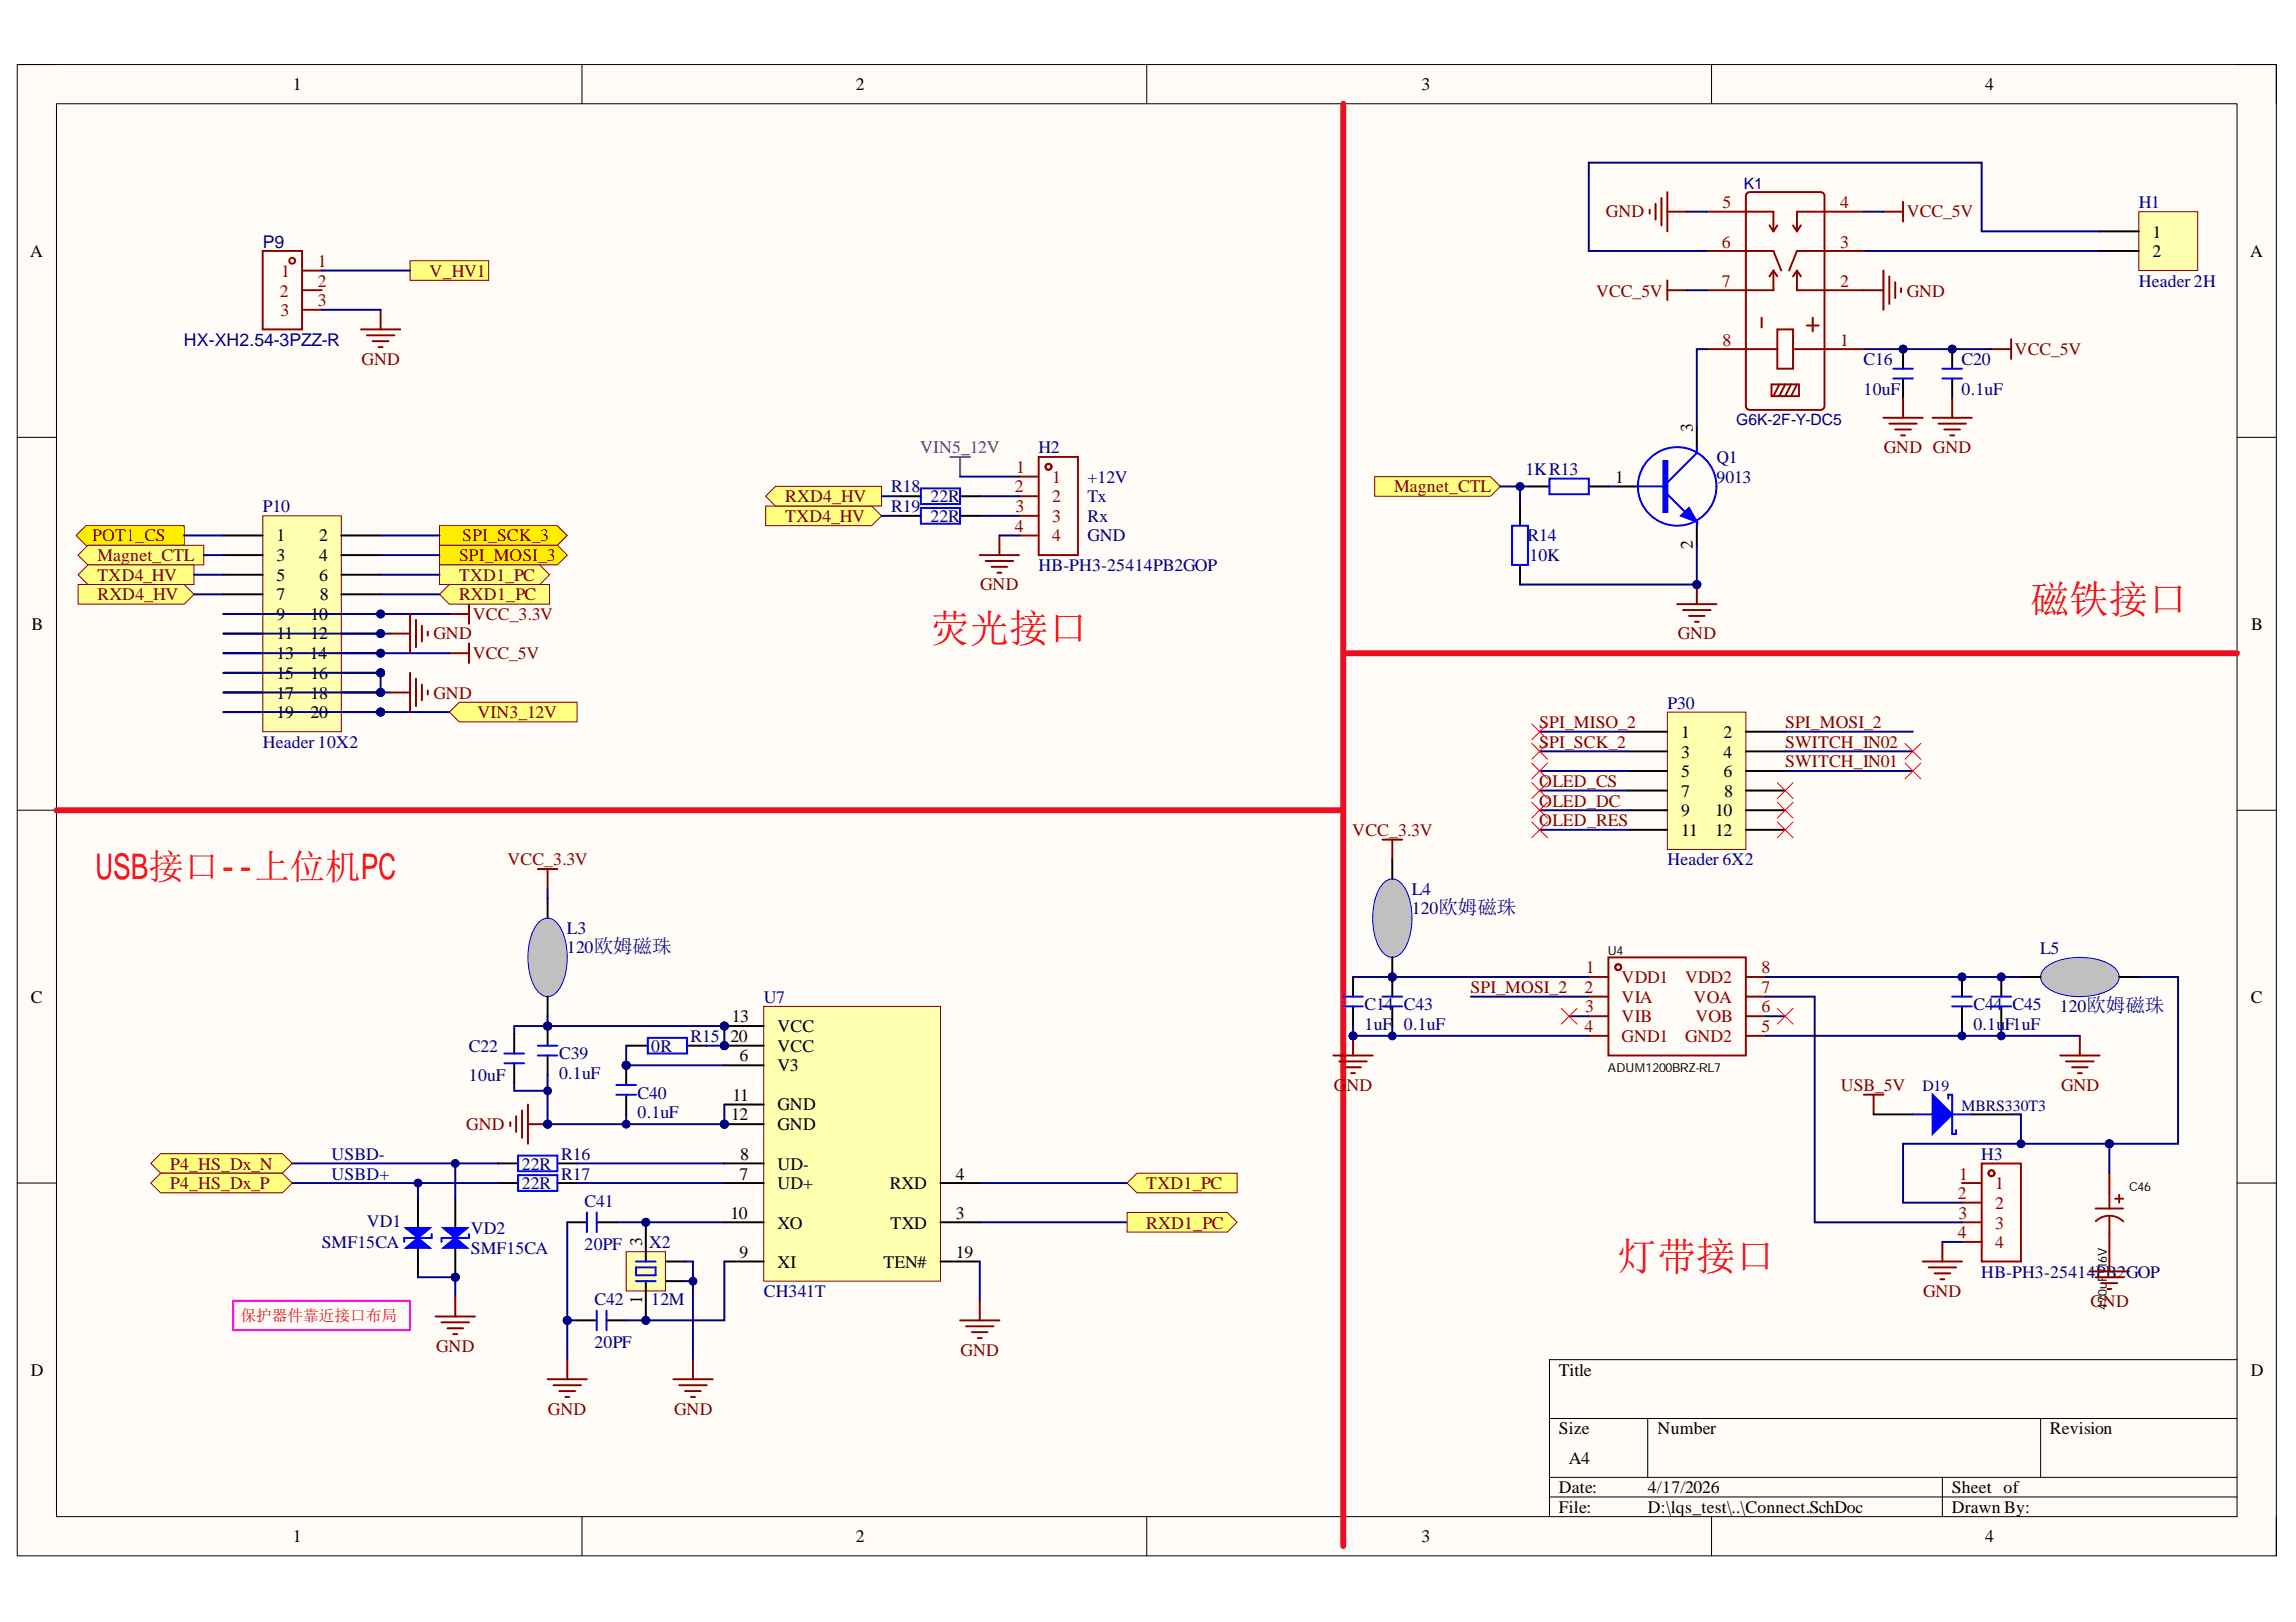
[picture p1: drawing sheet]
<svg xmlns="http://www.w3.org/2000/svg" width="297mm" height="210mm" viewBox="0 0 297 210" stroke-linecap="round" stroke-linejoin="round" font-family="sans-serif">
<defs><g id="words">
<g font-size="5.1" fill="#f00">
<text x="120.4" y="83.1">荧光接口</text>
<text x="262.7" y="79.3">磁铁接口</text>
<text x="209.3" y="164.4">灯带接口</text>
</g>
<text font-size="4.6" fill="#f00" x="12.4" y="113.8">USB接口--上位机PC</text>
<g font-size="2.3">
<text x="37.9" y="11.7">1</text>
<text x="110.7" y="11.7">2</text>
<text x="183.9" y="11.7">3</text>
<text x="256.8" y="11.7">4</text>
<text x="3.9" y="33.3">A</text>
<text x="278.5" y="30.8">1</text>
<text x="278.5" y="33.3">2</text>
<text x="291.1" y="33.3">A</text>
<text x="219" y="55.9" transform="rotate(-90 219 55.9)">3</text>
<text x="208.9" y="62.5">1</text>
<text x="35.8" y="70.1">1</text>
<text x="41.3" y="70.1">2</text>
<text x="219" y="71.1" transform="rotate(-90 219 71.1)">2</text>
<text x="35.8" y="72.6">3</text>
<text x="35.8" y="75.1">5</text>
<text x="35.8" y="77.7">7</text>
<text x="41.3" y="72.6">4</text>
<text x="41.3" y="75.1">6</text>
<text x="41.4" y="77.7">8</text>
<text x="4.1" y="81.5">B</text>
<text x="35.8" y="80.2">9</text>
<text x="35.8" y="82.8">11</text>
<text x="40.2" y="80.2">10</text>
<text x="40.2" y="82.8">12</text>
<text x="291.3" y="81.5">B</text>
<text x="35.8" y="85.3">13</text>
<text x="35.8" y="87.8">15</text>
<text x="40.1" y="85.3">14</text>
<text x="40.2" y="87.8">16</text>
<text x="35.8" y="90.4">17</text>
<text x="35.8" y="93">19</text>
<text x="40.2" y="90.4">18</text>
<text x="40.2" y="93">20</text>
<text x="217.5" y="95.5">1</text>
<text x="223" y="95.5">2</text>
<text x="217.5" y="98">3</text>
<text x="217.5" y="100.6">5</text>
<text x="223" y="98">4</text>
<text x="223" y="100.6">6</text>
<text x="217.5" y="103.1">7</text>
<text x="217.5" y="105.7">9</text>
<text x="221.9" y="105.7">10</text>
<text x="223.1" y="103.1">8</text>
<text x="217.5" y="108.2">11</text>
<text x="221.9" y="108.2">12</text>
<text x="4" y="129.7">C</text>
<text x="291.2" y="129.7">C</text>
<text x="94.5" y="134.8">20</text>
<text x="94.7" y="132.3">13</text>
<text x="95.7" y="137.4">6</text>
<text x="100.6" y="133.6">VCC</text>
<text x="100.6" y="136.1">VCC</text>
<text x="94.7" y="142.4">11</text>
<text x="100.6" y="138.6">V3</text>
<text x="100.6" y="143.7">GND</text>
<text x="94.6" y="145">12</text>
<text x="100.6" y="146.2">GND</text>
<text x="95.7" y="152.7">7</text>
<text x="95.8" y="150.1">8</text>
<text x="100.6" y="151.4">UD-</text>
<text x="100.6" y="153.9">UD+</text>
<text x="115.1" y="153.9">RXD</text>
<text x="123.7" y="152.7">4</text>
<text x="83.1" y="161.2" transform="rotate(-90 83.1 161.2)">3</text>
<text x="94.5" y="157.7">10</text>
<text x="100.6" y="159">XO</text>
<text x="115.2" y="159">TXD</text>
<text x="123.7" y="157.7">3</text>
<text x="95.7" y="162.8">9</text>
<text x="100.6" y="164.1">XI</text>
<text x="114.3" y="164.1">TEN#</text>
<text x="123.7" y="162.8">19</text>
<text x="83.1" y="168.7" transform="rotate(-90 83.1 168.7)">1</text>
<text x="4" y="178">D</text>
<text x="201.7" y="178">Title</text>
<text x="291.2" y="178">D</text>
<text x="201.7" y="185.6">Size</text>
<text x="214.4" y="185.6">Number</text>
<text x="265.2" y="185.6">Revision</text>
<text x="202.9" y="189.4">A4</text>
<text x="201.7" y="193.2">Date:</text>
<text x="201.7" y="195.8">File:</text>
<text x="213.2" y="193.2">4/17/2026</text>
<text x="213.2" y="195.8">D:\lqs_test\..\Connect.SchDoc</text>
<text x="252.5" y="193.2">Sheet of</text>
<text x="252.5" y="195.8">Drawn By:</text>
<text x="37.9" y="199.6">1</text>
<text x="110.7" y="199.6">2</text>
<text x="183.9" y="199.6">3</text>
<text x="256.8" y="199.6">4</text>
</g>
<g font-size="2.3" fill="#800000">
<text x="207.8" y="28.1">GND</text>
<text x="246.7" y="28.1">VCC_5V</text>
<text x="55.6" y="35.8">V_HV1</text>
<text x="206.5" y="38.4">VCC_5V</text>
<text x="246.7" y="38.4">GND</text>
<text x="46.8" y="47.2">GND</text>
<text x="260.6" y="46">VCC_5V</text>
<text x="243.7" y="58.7">GND GND</text>
<text x="101.6" y="65">RXD4_HV</text>
<text x="180.4" y="63.7">Magnet_CTL</text>
<text x="11.9" y="70.1">POT1_CS</text>
<text x="59.8" y="70.1">SPI_SCK_3</text>
<text x="101.6" y="67.5">TXD4_HV</text>
<text x="12.6" y="72.6">Magnet_CTL</text>
<text x="12.6" y="75.1">TXD4_HV</text>
<text x="12.6" y="77.7">RXD4_HV</text>
<text x="59.4" y="72.6">SPI_MOSI_3</text>
<text x="59.4" y="75.1">TXD1_PC</text>
<text x="59.4" y="77.7">RXD1_PC</text>
<text x="126.8" y="76.4">GND</text>
<text x="56.1" y="82.8">GND</text>
<text x="61.2" y="80.2">VCC_3.3V</text>
<text x="217.1" y="82.8">GND</text>
<text x="61.2" y="85.3">VCC_5V</text>
<text x="56.1" y="90.4">GND</text>
<text x="61.8" y="93">VIN3_12V</text>
<text x="199.1" y="94.2">SPI_MISO_2</text>
<text x="230.9" y="94.2">SPI_MOSI_2</text>
<text x="199.1" y="96.8">SPI_SCK_2</text>
<text x="199.1" y="101.9">OLED_CS</text>
<text x="230.9" y="99.3">SWITCH_IN01</text>
<text x="230.9" y="96.8">SWITCH_IN02</text>
<text x="199.1" y="106.9">OLED_RES</text>
<text x="199.1" y="104.4">OLED_DC</text>
<text x="65.6" y="112">VCC_3.3V</text>
<text x="174.9" y="108.2">VCC_3.3V</text>
<text x="190.3" y="128.5">SPI_MOSI_2</text>
<text x="172.6" y="141.2">G</text>
<text x="174.2" y="141.2">ND</text>
<text x="238.1" y="141.2">USB_5V</text>
<text x="266.6" y="141.2">GND</text>
<text x="60.3" y="146.2">GND</text>
<text x="22" y="151.4">P4_HS_Dx_N</text>
<text x="22" y="153.9">P4_HS_Dx_P</text>
<text x="148.3" y="153.9">TXD1_PC</text>
<text x="148.3" y="159">RXD1_PC</text>
<text x="248.8" y="167.9">GND</text>
<text x="270.4" y="169.1">GND</text>
<text x="56.4" y="175">GND</text>
<text x="124.3" y="175.5">GND</text>
<text x="70.9" y="183.1">GND</text>
<text x="87.2" y="183.1">GND</text>
</g>
<g font-size="2.3" fill="#800">
<text x="222.8" y="26.9">5</text>
<text x="238.1" y="26.9">4</text>
<text x="36.4" y="35.8">1</text>
<text x="41.1" y="34.6">1</text>
<text x="222.7" y="32">6</text>
<text x="238.1" y="32">3</text>
<text x="36.2" y="38.4">2</text>
<text x="36.3" y="40.9">3</text>
<text x="41.1" y="37.1">2</text>
<text x="41.1" y="39.6">3</text>
<text x="222.7" y="37.1">7</text>
<text x="238.1" y="37.1">2</text>
<text x="222.8" y="44.7">8</text>
<text x="238.1" y="44.7">1</text>
<text x="131.3" y="63.7">2</text>
<text x="131.5" y="61.2">1</text>
<text x="136.1" y="62.5">1</text>
<text x="136.1" y="65">2</text>
<text x="131.3" y="68.8">4</text>
<text x="131.4" y="66.3">3</text>
<text x="136.1" y="67.5">3</text>
<text x="136.1" y="70.1">4</text>
<text x="205.1" y="125.9">1</text>
<text x="227.9" y="125.9">8</text>
<text x="205" y="128.5">2</text>
<text x="205.1" y="131">3</text>
<text x="209.8" y="127.2">VDD1</text>
<text x="209.8" y="129.7">VIA</text>
<text x="218" y="127.2">VDD2</text>
<text x="219.1" y="129.7">VOA</text>
<text x="227.9" y="131">6</text>
<text x="227.9" y="128.5">7</text>
<text x="205" y="133.6">4</text>
<text x="209.8" y="132.3">VIB</text>
<text x="209.8" y="134.8">GND1</text>
<text x="218" y="134.8">GND2</text>
<text x="219.4" y="132.3">VOB</text>
<text x="227.9" y="133.6">5</text>
<text x="253.3" y="155.2">2</text>
<text x="253.4" y="152.7">1</text>
<text x="258.1" y="153.9">1</text>
<text x="253.3" y="160.3">4</text>
<text x="253.4" y="157.7">3</text>
<text x="258.1" y="156.5">2</text>
<text x="258.1" y="159">3</text>
<text x="258.1" y="161.5">4</text>
</g>
<g font-size="2.3" fill="#000080">
<text x="276.7" y="26.9">H1</text>
<text x="34" y="32">P9</text>
<text x="276.7" y="37.1">Header 2H</text>
<text x="23.8" y="44.7">HX-XH2.54-3PZZ-R</text>
<text x="241.1" y="47.2">C16</text>
<text x="253.8" y="47.2">C20</text>
<text x="241.1" y="51.1">10uF</text>
<text x="253.8" y="51.1">0.1uF</text>
<text x="134.3" y="58.7">H2</text>
<text x="222.1" y="59.9">Q1</text>
<text x="115.3" y="63.7">R18</text>
<text x="120.4" y="65">22R</text>
<text x="140.7" y="65">Tx</text>
<text x="140.7" y="62.5">+12V</text>
<text x="197.4" y="61.4">1KR13</text>
<text x="222.1" y="62.5">9013</text>
<text x="34" y="66.3">P10</text>
<text x="115.3" y="66.3">R19</text>
<text x="120.4" y="67.5">22R</text>
<text x="140.7" y="67.5">Rx</text>
<text x="140.7" y="70.1">GND</text>
<text x="197.6" y="70.1">R14</text>
<text x="134.3" y="73.9">HB-PH3-25414PB2GOP</text>
<text x="197.9" y="72.6">10K</text>
<text x="215.7" y="91.7">P30</text>
<text x="34" y="96.8">Header 10X2</text>
<text x="215.7" y="112">Header 6X2</text>
<text x="182.6" y="115.8">L4</text>
<text x="182.6" y="118.3">120欧姆磁珠</text>
<text x="73.3" y="120.9">L3</text>
<text x="73.3" y="123.3">120欧姆磁珠</text>
<text x="263.9" y="123.4">L5</text>
<text x="98.8" y="129.7">U7</text>
<text x="176.5" y="130.8">C14</text>
<text x="181.6" y="130.8">C43</text>
<text x="255.3" y="130.8">C44</text>
<text x="260.4" y="130.8">C45</text>
<text x="266.5" y="130.9">120欧姆磁珠</text>
<text x="60.7" y="136.1">C22</text>
<text x="72.3" y="137.1">C39</text>
<text x="84.3" y="136.1">0R</text>
<text x="89.3" y="134.8">R15</text>
<text x="176.5" y="133.3">1uF 0.1uF</text>
<text x="255.3" y="133.3">0.1uF1uF</text>
<text x="60.7" y="139.9">10uF</text>
<text x="72.3" y="139.6">0.1uF</text>
<text x="82.5" y="142.2">C40</text>
<text x="82.5" y="144.7">0.1uF</text>
<text x="42.9" y="150.1">USBD-</text>
<text x="42.9" y="152.7">USBD+</text>
<text x="67.5" y="151.4">22R</text>
<text x="67.5" y="153.9">22R</text>
<text x="72.6" y="150.1">R16</text>
<text x="72.6" y="152.7">R17</text>
<text x="256.3" y="150.1">H3</text>
<text x="41.6" y="161.5">SMF15CA</text>
<text x="47.5" y="158.7">VD1</text>
<text x="60.9" y="159.8">VD2</text>
<text x="75.6" y="156.2">C41</text>
<text x="75.6" y="161.8">20PF</text>
<text x="84" y="161.5">X2</text>
<text x="60.9" y="162.3">SMF15CA</text>
<text x="98.8" y="167.9">CH341T</text>
<text x="256.3" y="165.3">HB-PH3-25414PB2GOP</text>
<text x="76.9" y="168.9">C42</text>
<text x="84.3" y="168.9">12M</text>
<text x="76.9" y="174.5">20PF</text>
</g>
<text font-size="2.3" fill="#800080" x="119" y="58.7">VIN5_12V</text>
<g font-size="2" fill="#000080">
<text x="225.6" y="24.4">K1</text>
<text x="224.6" y="54.9">G6K-2F-Y-DC5</text>
<text x="248.7" y="141.2">D19</text>
<text x="253.8" y="143.8">MBRS330T3</text>
</g>
<text font-size="2" fill="#f00" x="31.1" y="170.9">保护器件靠近接口布局</text>
<g font-size="1.6">
<text x="208" y="123.6">U4</text>
<text x="208" y="138.8">ADUM1200BRZ-RL7</text>
<text x="275.4" y="154.1">C46</text>
<text x="272.6" y="165.8" transform="rotate(-90 272.6 165.8)">F</text>
<text x="272.6" y="164.6" transform="rotate(-90 272.6 164.6)">/16V</text>
<text x="272.6" y="169.6" transform="rotate(-90 272.6 169.6)">470u</text>
</g>
</g></defs>
<path d="M2.2 8.4h292.3v192.9h-292.3z" fill-rule="evenodd" fill="#fffcf8"/>
<path d="M2.2 8.4h292.3v192.9h-292.3z" fill="none" stroke="#000" stroke-width=".13"/>
<path d="M7.3 13.4h282.1v182.9h-282.1z" fill-rule="evenodd" fill="#fffcf8"/>
<g fill="none" stroke="#000" stroke-width=".13">
<path d="M2.2 8.4h5.1M7.3 13.4h282.1v182.9h-282.1zM75.3 8.4v5M148.4 8.4v5M221.4 8.4v5M289.4 8.4h5.1v5M2.2 56.6h5.1M289.4 56.6h5.1M2.2 104.8h5.1M289.4 104.9h5.1M2.2 153.1h5.1M289.4 153.1h5.1"/>
<path d="M289.4 176h-88.9v20.3M75.3 196.3v5M148.4 196.3v5M200.5 183.6h88.9M200.5 191.2h88.9M200.5 193.7h88.9M213.2 183.6v7.6M221.4 196.3v5M251.3 191.2v5.1M264 183.6v7.6M294.5 196.3v5"/>
</g>
<circle cx="93.7" cy="132.8" r=".51" fill="#000080"/>
<circle cx="93.7" cy="132.8" r=".51" fill="none" stroke="#000080" stroke-width=".13"/>
<circle cx="93.7" cy="135.3" r=".51" fill="#000080"/>
<circle cx="93.7" cy="135.3" r=".51" fill="none" stroke="#000080" stroke-width=".13"/>
<circle cx="93.7" cy="145.5" r=".51" fill="#000080"/>
<circle cx="93.7" cy="145.5" r=".51" fill="none" stroke="#000080" stroke-width=".13"/>
<path d="M98.8 130.2h22.9v35.6h-22.9z" fill-rule="evenodd" fill="#ffffb0"/>
<path d="M98.8 130.2h22.9v35.6h-22.9z" fill="none" stroke="#800000" stroke-width=".13"/>
<path d="M93.7 132.8h5.1" fill="none" stroke="#000" stroke-width=".25"/>
<circle cx="93.7" cy="132.8" r=".51" fill="#000080"/>
<circle cx="93.7" cy="132.8" r=".51" fill="none" stroke="#000080" stroke-width=".13"/>
<path d="M93.7 135.3h5.1" fill="none" stroke="#000" stroke-width=".25"/>
<circle cx="93.7" cy="135.3" r=".51" fill="#000080"/>
<circle cx="93.7" cy="135.3" r=".51" fill="none" stroke="#000080" stroke-width=".13"/>
<path d="M93.7 137.9h5.1M93.7 142.9h5.1M93.7 145.5h5.1" fill="none" stroke="#000" stroke-width=".25"/>
<circle cx="93.7" cy="145.5" r=".51" fill="#000080"/>
<circle cx="93.7" cy="145.5" r=".51" fill="none" stroke="#000080" stroke-width=".13"/>
<path d="M93.7 150.6h5.1M93.7 153.1h5.1M93.7 158.2h5.1M121.7 153.1h5.1M121.7 158.2h5.1M93.7 163.3h5.1M121.7 163.3h5.1" fill="none" stroke="#000" stroke-width=".25"/>
<path d="M173.8 13.4v186.7M7.3 104.9h166.5" fill="none" stroke="#ee0e22" stroke-width=".76"/>
<circle cx="70.8" cy="132.8" r=".51" fill="#000080"/>
<circle cx="70.8" cy="132.8" r=".51" fill="none" stroke="#000080" stroke-width=".13"/>
<path d="M70.8 132.8v2.5" fill="none" stroke="#000" stroke-width=".25"/>
<circle cx="70.8" cy="132.8" r=".51" fill="#000080"/>
<circle cx="70.8" cy="132.8" r=".51" fill="none" stroke="#000080" stroke-width=".13"/>
<path d="M70.8 136.6v2.5" fill="none" stroke="#000" stroke-width=".25"/>
<path d="M69.6 136.6h2.5M69.6 135.3h2.5" fill="none" stroke="#00f" stroke-width=".25"/>
<circle cx="81" cy="137.9" r=".51" fill="#000080"/>
<circle cx="81" cy="137.9" r=".51" fill="none" stroke="#000080" stroke-width=".13"/>
<path d="M81 137.9v2.5" fill="none" stroke="#000" stroke-width=".25"/>
<circle cx="81" cy="137.9" r=".51" fill="#000080"/>
<circle cx="81" cy="137.9" r=".51" fill="none" stroke="#000080" stroke-width=".13"/>
<path d="M73.4 158.2h2.5M77.2 158.2h2.5M81 141.7v2.5M74.7 170.9h2.5M78.5 170.9h2.5" fill="none" stroke="#000" stroke-width=".25"/>
<path d="M75.9 156.9v2.5M77.2 156.9v2.5M79.7 141.7h2.6M79.7 140.4h2.6M77.2 169.6v2.5M78.5 169.6v2.5" fill="none" stroke="#00f" stroke-width=".25"/>
<path d="M69.9 119.2a1.53 1.53 0 0 1 2.4 .5 8.5 8.5 0 0 1 0 8.4 1.6 1.6 0 0 1-2.9 0 8.5 8.5 0 0 1 0-8.4z" fill="#c0c0c0"/>
<path d="M69.9 119.2a1.53 1.53 0 0 1 2.4 .5 8.5 8.5 0 0 1 0 8.4 1.6 1.6 0 0 1-2.9 0 8.5 8.5 0 0 1 0-8.4z" fill="none" stroke="#00f" stroke-width=".13"/>
<path d="M70.8 116.3v2.5M70.8 129v2.5" fill="none" stroke="#000" stroke-width=".25"/>
<circle cx="83.5" cy="170.9" r=".51" fill="#000080"/>
<circle cx="83.5" cy="170.9" r=".51" fill="none" stroke="#000080" stroke-width=".13"/>
<circle cx="83.5" cy="158.2" r=".51" fill="#000080"/>
<circle cx="83.5" cy="158.2" r=".51" fill="none" stroke="#000080" stroke-width=".13"/>
<path d="M86.1 165.8h2.5M86.1 163.3h2.5" fill="none" stroke="#000" stroke-width=".25"/>
<path d="M81 162h5.1v5.1h-5.1z" fill-rule="evenodd" fill="#ffffb0"/>
<path d="M81 162h5.1v5.1h-5.1z" fill="none" stroke="#800000" stroke-width=".13"/>
<path d="M83.6 165.8v5.1" fill="none" stroke="#000" stroke-width=".25"/>
<circle cx="83.5" cy="170.9" r=".51" fill="#000080"/>
<circle cx="83.5" cy="170.9" r=".51" fill="none" stroke="#000080" stroke-width=".13"/>
<path d="M83.6 158.2v5.1" fill="none" stroke="#000" stroke-width=".25"/>
<circle cx="83.5" cy="158.2" r=".51" fill="#000080"/>
<circle cx="83.5" cy="158.2" r=".51" fill="none" stroke="#000080" stroke-width=".13"/>
<path d="M83.8 134.3h5.1v2h-5.1zM82.3 165.8h2.5M82.3 164h2.5v1h-2.5zM82.3 163.3h2.5" fill="none" stroke="#00f" stroke-width=".25"/>
<path d="M81.3 135.3h2.5M88.9 135.3h2.5M54.1 155.1v3.8M54.1 161.5v3.8" fill="none" stroke="#000" stroke-width=".25"/>
<path d="M173.8 84.5h115.6" fill="none" stroke="#ee0e22" stroke-width=".76"/>
<path d="M52.5 161.5l1.6-1.3 1.5 1.3z" fill="#00f"/>
<path d="M52.5 161.5l1.6-1.3 1.5 1.3z" fill="none" stroke="#00f" stroke-width=".25"/>
<path d="M52.5 158.9h3.1l-1.5 1.3z" fill="#00f"/>
<path d="M52.5 158.9h3.1l-1.5 1.3zM55.8 159.7v.5h-3.5v.5" fill="none" stroke="#00f" stroke-width=".25"/>
<circle cx="58.9" cy="165.3" r=".51" fill="#000080"/>
<circle cx="58.9" cy="165.3" r=".51" fill="none" stroke="#000080" stroke-width=".13"/>
<path d="M58.9 155.1v3.8M58.9 161.5v3.8" fill="none" stroke="#000" stroke-width=".25"/>
<circle cx="58.9" cy="165.3" r=".51" fill="#000080"/>
<circle cx="58.9" cy="165.3" r=".51" fill="none" stroke="#000080" stroke-width=".13"/>
<path d="M57.4 161.5l1.5-1.3 1.5 1.3z" fill="#00f"/>
<path d="M57.4 161.5l1.5-1.3 1.5 1.3z" fill="none" stroke="#00f" stroke-width=".25"/>
<path d="M57.4 158.9h3l-1.5 1.3z" fill="#00f"/>
<path d="M57.4 158.9h3l-1.5 1.3zM60.7 159.7v.5h-3.6v.5M67 149.5h5.1v2.1h-5.1zM67 152.1h5.1v2h-5.1z" fill="none" stroke="#00f" stroke-width=".25"/>
<path d="M64.5 150.6h2.5M64.5 153.1h2.5M72.1 150.6h2.6M72.1 153.1h2.6" fill="none" stroke="#000" stroke-width=".25"/>
<path d="M70.8 115v1.3M81 144.2v1.3M93.7 163.3v7.6h-12.7M126.8 163.3v5" fill="none" stroke="#000080" stroke-width=".25"/>
<circle cx="81" cy="145.5" r=".51" fill="#000080"/>
<circle cx="81" cy="145.5" r=".51" fill="none" stroke="#000080" stroke-width=".13"/>
<path d="M73.4 158.2v12.7M79.7 158.2h14" fill="none" stroke="#000080" stroke-width=".25"/>
<circle cx="73.4" cy="170.9" r=".51" fill="#000080"/>
<circle cx="73.4" cy="170.9" r=".51" fill="none" stroke="#000080" stroke-width=".13"/>
<path d="M88.6 163.3h1v12.7M88.6 165.8h1" fill="none" stroke="#000080" stroke-width=".25"/>
<circle cx="89.6" cy="165.8" r=".51" fill="#000080"/>
<circle cx="89.6" cy="165.8" r=".51" fill="none" stroke="#000080" stroke-width=".13"/>
<path d="M66.5 140.1v1.1h4.3M74.7 150.6h19" fill="none" stroke="#000080" stroke-width=".25"/>
<circle cx="70.8" cy="141.2" r=".51" fill="#000080"/>
<circle cx="70.8" cy="141.2" r=".51" fill="none" stroke="#000080" stroke-width=".13"/>
<path d="M58.9 150.6v4.5M126.8 153.1h19M126.8 158.2h19" fill="none" stroke="#000080" stroke-width=".25"/>
<circle cx="58.9" cy="150.6" r=".51" fill="#000080"/>
<circle cx="58.9" cy="150.6" r=".51" fill="none" stroke="#000080" stroke-width=".13"/>
<path d="M54.1 153.1v2" fill="none" stroke="#000080" stroke-width=".25"/>
<circle cx="54.1" cy="153.1" r=".51" fill="#000080"/>
<circle cx="54.1" cy="153.1" r=".51" fill="none" stroke="#000080" stroke-width=".13"/>
<path d="M37.8 153.1h26.7M37.8 150.6h26.7M74.7 153.1h19M73.4 170.9h1.3" fill="none" stroke="#000080" stroke-width=".25"/>
<path d="M30.2 168.3h22.9v3.8h-22.9z" fill="none" stroke="#f0f" stroke-width=".25"/>
<circle cx="73.4" cy="170.9" r=".51" fill="#000080"/>
<circle cx="73.4" cy="170.9" r=".51" fill="none" stroke="#000080" stroke-width=".13"/>
<path d="M73.4 170.9v5.1" fill="none" stroke="#000080" stroke-width=".25"/>
<circle cx="73.4" cy="170.9" r=".51" fill="#000080"/>
<circle cx="73.4" cy="170.9" r=".51" fill="none" stroke="#000080" stroke-width=".13"/>
<path d="M70.8 139.1v6.4" fill="none" stroke="#000080" stroke-width=".25"/>
<circle cx="70.8" cy="145.5" r=".51" fill="#000080"/>
<circle cx="70.8" cy="145.5" r=".51" fill="none" stroke="#000080" stroke-width=".13"/>
<path d="M70.8 145.5h22.9" fill="none" stroke="#000080" stroke-width=".25"/>
<circle cx="70.8" cy="145.5" r=".51" fill="#000080"/>
<circle cx="70.8" cy="145.5" r=".51" fill="none" stroke="#000080" stroke-width=".13"/>
<circle cx="93.7" cy="145.5" r=".51" fill="#000080"/>
<circle cx="93.7" cy="145.5" r=".51" fill="none" stroke="#000080" stroke-width=".13"/>
<path d="M93.7 142.9v2.6" fill="none" stroke="#000080" stroke-width=".25"/>
<circle cx="93.7" cy="145.5" r=".51" fill="#000080"/>
<circle cx="93.7" cy="145.5" r=".51" fill="none" stroke="#000080" stroke-width=".13"/>
<path d="M81.3 135.3h-.3v2.6" fill="none" stroke="#000080" stroke-width=".25"/>
<circle cx="81" cy="137.9" r=".51" fill="#000080"/>
<circle cx="81" cy="137.9" r=".51" fill="none" stroke="#000080" stroke-width=".13"/>
<path d="M81 137.9h12.7" fill="none" stroke="#000080" stroke-width=".25"/>
<circle cx="81" cy="137.9" r=".51" fill="#000080"/>
<circle cx="81" cy="137.9" r=".51" fill="none" stroke="#000080" stroke-width=".13"/>
<path d="M54.1 165.3h4.8" fill="none" stroke="#000080" stroke-width=".25"/>
<circle cx="58.9" cy="165.3" r=".51" fill="#000080"/>
<circle cx="58.9" cy="165.3" r=".51" fill="none" stroke="#000080" stroke-width=".13"/>
<path d="M58.9 165.3v2.5" fill="none" stroke="#000080" stroke-width=".25"/>
<circle cx="58.9" cy="165.3" r=".51" fill="#000080"/>
<circle cx="58.9" cy="165.3" r=".51" fill="none" stroke="#000080" stroke-width=".13"/>
<path d="M213.4 27.1v.5M214.2 26.4v2M214.9 25.6v3.6M215.7 24.9v5M215.7 36.3v2.5M215.7 37.6h2.5M215.7 27.4h2.5M257.6 45.2h2.6M260.2 43.9v2.5" fill="none" stroke="#800000" stroke-width=".25"/>
<path d="M241.1 45.2h16.5M208.1 62.9h1.3" fill="none" stroke="#000080" stroke-width=".25"/>
<path d="M219.5 55.3v2.6M196.7 65.5v2.5M196.7 73.1v2.5M197.9 62.9h2.6M205.5 62.9h2.6M209.4 62.9h2.5M219.5 68v2.6" fill="none" stroke="#000" stroke-width=".25"/>
<path d="M219.5 57.9v.7l-3.8 3.8M195.6 68h2.1v5.1h-2.1zM200.5 61.9h5v2.1h-5zM211.9 62.9h3.8M215.7 64l2.3 2.2M219.5 67.5v.5" fill="none" stroke="#00f" stroke-width=".25"/>
<path d="M215.2 59.7h.5v6.5h-.5z" fill-rule="evenodd" fill="#00f"/>
<path d="M215.2 59.7h.5v6.5h-.5z" fill="none" stroke="#00f" stroke-width=".25"/>
<path d="M217.5 66.8l1-1.1 1 1.8z" fill="#00f"/>
<g fill="none" stroke="#00f" stroke-width=".25">
<path d="M217.5 66.8l1-1.1 1 1.8z"/>
<circle cx="217" cy="62.9" r="5.1"/>
</g>
<path d="M217 78.2h5.1M217.7 78.9h3.6M218.5 79.7h2M219.5 75.6v2.6M219.3 80.5h.5" fill="none" stroke="#800000" stroke-width=".25"/>
<circle cx="219.5" cy="75.6" r=".51" fill="#000080"/>
<circle cx="219.5" cy="75.6" r=".51" fill="none" stroke="#000080" stroke-width=".13"/>
<path d="M177.8 61.7h15l1.3 1.2-1.3 1.3h-15z" fill-rule="evenodd" fill="#ffff80"/>
<path d="M177.8 61.7h15l1.3 1.2-1.3 1.3h-15z" fill="none" stroke="#800000" stroke-width=".13"/>
<path d="M241.1 32.5h30.5M194.1 62.9h3.8" fill="none" stroke="#000080" stroke-width=".25"/>
<path d="M147.1 151.8h12.9v2.6h-12.9l-1.3-1.3z" fill-rule="evenodd" fill="#ffff80"/>
<path d="M147.1 151.8h12.9v2.6h-12.9l-1.3-1.3z" fill="none" stroke="#800000" stroke-width=".13"/>
<path d="M145.8 156.9h13l1.2 1.3-1.2 1.2h-13z" fill-rule="evenodd" fill="#ffff80"/>
<path d="M145.8 156.9h13l1.2 1.3-1.2 1.2h-13z" fill="none" stroke="#800000" stroke-width=".13"/>
<path d="M69.6 112.5h2.5M70.8 112.5v2.5" fill="none" stroke="#800000" stroke-width=".25"/>
<g fill="none" stroke="#800" stroke-width=".25">
<path d="M220.8 27.4h8.6v2.5M220.8 32.5h8.6l1 2.5M225.9 25.1l.2-.2h.3h9.1h.3l.2 .2v.3v27.1v.3l-.2 .2h-.3h-9.1h-.3l-.2-.2v-.3v-27.1zM228.9 29.2l.5 .7M229.4 35l-.5 .8M229.4 35l.5 .8M229.4 35v2.6h-8.6M229.9 29.2l-.5 .7M232 29.2l.5 .7M232.5 35v2.6h8.6M232.5 35l-.5 .8M232.5 35l.5 .8"/>
<path d="M233 29.2l-.5 .7M241.1 32.5h-8.6l-1 2.5M241.1 27.4h-8.6v2.5M220.8 45.2h9.1M227.9 41.1v1.3M229.2 49.7h3.5v1.6h-3.5zM229.9 42.6h2.1v5.1h-2.1zM230.2 49.7l-.8 1.6M231 49.7l-.8 1.6M231.7 49.7l-.7 1.6M232 45.2h9.1M232.5 49.7l-.8 1.6"/>
<path d="M233.8 42.1h1.5M234.5 41.1v1.8"/>
</g>
<path d="M70.8 131.5v1.3" fill="none" stroke="#000080" stroke-width=".25"/>
<circle cx="70.8" cy="132.8" r=".51" fill="#000080"/>
<circle cx="70.8" cy="132.8" r=".51" fill="none" stroke="#000080" stroke-width=".13"/>
<path d="M70.8 132.8h-4.3v1" fill="none" stroke="#000080" stroke-width=".25"/>
<circle cx="70.8" cy="132.8" r=".51" fill="#000080"/>
<circle cx="70.8" cy="132.8" r=".51" fill="none" stroke="#000080" stroke-width=".13"/>
<path d="M91.4 135.3h2.3" fill="none" stroke="#000080" stroke-width=".25"/>
<circle cx="93.7" cy="135.3" r=".51" fill="#000080"/>
<circle cx="93.7" cy="135.3" r=".51" fill="none" stroke="#000080" stroke-width=".13"/>
<path d="M93.7 132.8v2.5" fill="none" stroke="#000080" stroke-width=".25"/>
<circle cx="93.7" cy="135.3" r=".51" fill="#000080"/>
<circle cx="93.7" cy="135.3" r=".51" fill="none" stroke="#000080" stroke-width=".13"/>
<circle cx="93.7" cy="132.8" r=".51" fill="#000080"/>
<circle cx="93.7" cy="132.8" r=".51" fill="none" stroke="#000080" stroke-width=".13"/>
<path d="M70.8 132.8h22.9" fill="none" stroke="#000080" stroke-width=".25"/>
<circle cx="93.7" cy="132.8" r=".51" fill="#000080"/>
<circle cx="93.7" cy="132.8" r=".51" fill="none" stroke="#000080" stroke-width=".13"/>
<circle cx="70.8" cy="132.8" r=".51" fill="#000080"/>
<circle cx="70.8" cy="132.8" r=".51" fill="none" stroke="#000080" stroke-width=".13"/>
<path d="M196.7 62.9v2.6" fill="none" stroke="#000080" stroke-width=".25"/>
<circle cx="196.7" cy="62.9" r=".51" fill="#000080"/>
<circle cx="196.7" cy="62.9" r=".51" fill="none" stroke="#000080" stroke-width=".13"/>
<path d="M218.2 37.6h2.6M218.2 27.4h2.6M241.1 27.4h2.6M271.6 29.9h-15.2v-8.9h-50.9v11.5h15.3" fill="none" stroke="#000080" stroke-width=".25"/>
<path d="M241.1 37.6h2.6M243.7 35v5.1M243.7 27.4h2.5M244.4 35.8v3.5M245.2 36.5v2.1M245.9 37.3v.5M246.2 26.1v2.6" fill="none" stroke="#800000" stroke-width=".25"/>
<circle cx="252.6" cy="45.2" r=".51" fill="#000080"/>
<circle cx="252.6" cy="45.2" r=".51" fill="none" stroke="#000080" stroke-width=".13"/>
<path d="M252.6 45.2v2.5" fill="none" stroke="#000" stroke-width=".25"/>
<circle cx="252.6" cy="45.2" r=".51" fill="#000080"/>
<circle cx="252.6" cy="45.2" r=".51" fill="none" stroke="#000080" stroke-width=".13"/>
<path d="M252.6 49v2.5" fill="none" stroke="#000" stroke-width=".25"/>
<path d="M251.3 49h2.5M251.3 47.7h2.5" fill="none" stroke="#00f" stroke-width=".25"/>
<circle cx="246.2" cy="45.2" r=".51" fill="#000080"/>
<circle cx="246.2" cy="45.2" r=".51" fill="none" stroke="#000080" stroke-width=".13"/>
<path d="M246.2 45.2v2.5" fill="none" stroke="#000" stroke-width=".25"/>
<circle cx="246.2" cy="45.2" r=".51" fill="#000080"/>
<circle cx="246.2" cy="45.2" r=".51" fill="none" stroke="#000080" stroke-width=".13"/>
<path d="M246.2 49v2.5" fill="none" stroke="#000" stroke-width=".25"/>
<path d="M244.9 49h2.6M244.9 47.7h2.6" fill="none" stroke="#00f" stroke-width=".25"/>
<g fill="none" stroke="#800000" stroke-width=".25">
<path d="M243.7 54.1h5.1M244.4 54.8h3.6M245.2 55.6h2M245.9 56.3h.6M246.2 51.5v2.6M250 54.1h5.1M250.8 54.8h3.5M251.5 55.6h2.1M252.3 56.3h.5M252.6 51.5v2.6M66 145.2v.5M66.8 144.5v2"/>
<path d="M67.5 143.7v3.6M68.3 142.9v5.1M68.3 145.5h2.5M87.1 178.5h5.1M87.9 179.3h3.5M89.6 176v2.5M124.2 170.9h5.1M125 171.6h3.5M125.7 172.4h2.1M126.5 173.2h.5M126.8 168.3v2.6M88.6 180h2.1"/>
<path d="M89.4 180.8h.5"/>
</g>
<circle cx="70.8" cy="145.5" r=".51" fill="#000080"/>
<circle cx="70.8" cy="145.5" r=".51" fill="none" stroke="#000080" stroke-width=".13"/>
<path d="M56.4 170.4h5M57.1 171.1h3.6M57.9 171.9h2M58.6 172.7h.6M58.9 167.8v2.6M70.8 178.5h5.1M71.6 179.3h3.6M73.4 176v2.5M72.4 180h2M73.1 180.8h.5" fill="none" stroke="#800000" stroke-width=".25"/>
<path d="M66.5 133.8v2.5M66.5 137.6v2.5" fill="none" stroke="#000" stroke-width=".25"/>
<path d="M65.3 137.6h2.5M65.3 136.3h2.5" fill="none" stroke="#00f" stroke-width=".25"/>
<path d="M220.8 45.2h-1.3v10.1M196.7 75.6h22.8" fill="none" stroke="#000080" stroke-width=".25"/>
<circle cx="219.5" cy="75.6" r=".51" fill="#000080"/>
<circle cx="219.5" cy="75.6" r=".51" fill="none" stroke="#000080" stroke-width=".13"/>
<path d="M219.5 70.6v5" fill="none" stroke="#000080" stroke-width=".25"/>
<circle cx="219.5" cy="75.6" r=".51" fill="#000080"/>
<circle cx="219.5" cy="75.6" r=".51" fill="none" stroke="#000080" stroke-width=".13"/>
<path d="M99.1 65.5h13.7l1.2 1.3-1.2 1.2h-13.7z" fill-rule="evenodd" fill="#ffff80"/>
<path d="M99.1 65.5h13.7l1.2 1.3-1.2 1.2h-13.7z" fill="none" stroke="#800000" stroke-width=".13"/>
<path d="M100.3 62.9h13.7v2.6h-13.7l-1.2-1.3z" fill-rule="evenodd" fill="#ffff80"/>
<path d="M100.3 62.9h13.7v2.6h-13.7l-1.2-1.3z" fill="none" stroke="#800000" stroke-width=".13"/>
<g fill="none" stroke="#a00000" stroke-width=".25">
<path d="M134.4 59.1h5.1v12.7h-5.1z"/>
<circle cx="135.6" cy="60.4" r=".38"/>
<circle cx="135.7" cy="60.4" r=".38"/>
</g>
<path d="M131.8 61.7h2.6M131.8 64.2h2.6M131.8 66.8h2.6M131.8 69.3h2.6" fill="none" stroke="#800" stroke-width=".25"/>
<path d="M126.8 71.8h5M127.5 72.6h3.6M128.3 73.4h2M129 74.1h.6M129.3 69.3v2.5" fill="none" stroke="#800000" stroke-width=".25"/>
<path d="M124.2 61.7h7.6M129.3 69.3h2.5" fill="none" stroke="#000080" stroke-width=".25"/>
<path d="M122.9 59.1h2.6M124.2 59.1v2.6" fill="none" stroke="#800080" stroke-width=".25"/>
<circle cx="49.2" cy="79.5" r=".51" fill="#000080"/>
<circle cx="49.2" cy="79.5" r=".51" fill="none" stroke="#000080" stroke-width=".13"/>
<circle cx="49.2" cy="82" r=".51" fill="#000080"/>
<circle cx="49.2" cy="82" r=".51" fill="none" stroke="#000080" stroke-width=".13"/>
<circle cx="49.2" cy="84.5" r=".51" fill="#000080"/>
<circle cx="49.2" cy="84.5" r=".51" fill="none" stroke="#000080" stroke-width=".13"/>
<circle cx="49.2" cy="87.1" r=".51" fill="#000080"/>
<circle cx="49.2" cy="87.1" r=".51" fill="none" stroke="#000080" stroke-width=".13"/>
<circle cx="49.2" cy="89.6" r=".51" fill="#000080"/>
<circle cx="49.2" cy="89.6" r=".51" fill="none" stroke="#000080" stroke-width=".13"/>
<circle cx="49.2" cy="92.1" r=".51" fill="#000080"/>
<circle cx="49.2" cy="92.1" r=".51" fill="none" stroke="#000080" stroke-width=".13"/>
<path d="M34 66.8h10.2v27.9h-10.2z" fill-rule="evenodd" fill="#ffffb0"/>
<path d="M34 66.8h10.2v27.9h-10.2z" fill="none" stroke="#800000" stroke-width=".13"/>
<path d="M28.9 69.3h5.1M28.9 71.8h5.1M28.9 74.4h5.1M28.9 76.9h5.1M28.9 79.5h5.1M44.2 69.3h5M44.2 71.8h5M44.2 74.4h5M44.2 76.9h5M44.2 79.5h5" fill="none" stroke="#000" stroke-width=".25"/>
<circle cx="49.2" cy="79.5" r=".51" fill="#000080"/>
<circle cx="49.2" cy="79.5" r=".51" fill="none" stroke="#000080" stroke-width=".13"/>
<path d="M28.9 82h5.1M44.2 82h5" fill="none" stroke="#000" stroke-width=".25"/>
<circle cx="49.2" cy="82" r=".51" fill="#000080"/>
<circle cx="49.2" cy="82" r=".51" fill="none" stroke="#000080" stroke-width=".13"/>
<path d="M28.9 84.5h5.1M44.2 84.5h5" fill="none" stroke="#000" stroke-width=".25"/>
<circle cx="49.2" cy="84.5" r=".51" fill="#000080"/>
<circle cx="49.2" cy="84.5" r=".51" fill="none" stroke="#000080" stroke-width=".13"/>
<path d="M28.9 87.1h5.1M44.2 87.1h5" fill="none" stroke="#000" stroke-width=".25"/>
<circle cx="49.2" cy="87.1" r=".51" fill="#000080"/>
<circle cx="49.2" cy="87.1" r=".51" fill="none" stroke="#000080" stroke-width=".13"/>
<path d="M28.9 89.6h5.1M44.2 89.6h5" fill="none" stroke="#000" stroke-width=".25"/>
<circle cx="49.2" cy="89.6" r=".51" fill="#000080"/>
<circle cx="49.2" cy="89.6" r=".51" fill="none" stroke="#000080" stroke-width=".13"/>
<path d="M28.9 92.1h5.1M44.2 92.1h5" fill="none" stroke="#000" stroke-width=".25"/>
<circle cx="49.2" cy="92.1" r=".51" fill="#000080"/>
<circle cx="49.2" cy="92.1" r=".51" fill="none" stroke="#000080" stroke-width=".13"/>
<path d="M28.9 92.1h20.3" fill="none" stroke="#000080" stroke-width=".25"/>
<circle cx="49.2" cy="92.1" r=".51" fill="#000080"/>
<circle cx="49.2" cy="92.1" r=".51" fill="none" stroke="#000080" stroke-width=".13"/>
<path d="M49.2 92.1h8.9" fill="none" stroke="#000080" stroke-width=".25"/>
<circle cx="49.2" cy="92.1" r=".51" fill="#000080"/>
<circle cx="49.2" cy="92.1" r=".51" fill="none" stroke="#000080" stroke-width=".13"/>
<path d="M28.9 89.6h21.6M49.2 87.1v2.5" fill="none" stroke="#000080" stroke-width=".25"/>
<circle cx="49.2" cy="87.1" r=".51" fill="#000080"/>
<circle cx="49.2" cy="87.1" r=".51" fill="none" stroke="#000080" stroke-width=".13"/>
<circle cx="49.2" cy="89.6" r=".51" fill="#000080"/>
<circle cx="49.2" cy="89.6" r=".51" fill="none" stroke="#000080" stroke-width=".13"/>
<path d="M58.1 92.1l1.3-1.2h15.3v2.5h-15.3z" fill-rule="evenodd" fill="#ffff80"/>
<path d="M58.1 92.1l1.3-1.2h15.3v2.5h-15.3z" fill="none" stroke="#800000" stroke-width=".13"/>
<path d="M58.1 79.5h2.6M60.7 78.2v2.5M50.5 89.6h2.6M53.1 87.1v5M53.8 87.8v3.6M54.6 88.6v2M55.3 89.4v.5M58.1 84.5h2.6M60.7 83.3v2.5" fill="none" stroke="#800000" stroke-width=".25"/>
<path d="M9.9 69.3l1.2-1.3h12.7v2.6h-12.7z" fill-rule="evenodd" fill="#fe0"/>
<path d="M9.9 69.3l1.2-1.3h12.7v2.6h-12.7z" fill="none" stroke="#800000" stroke-width=".13"/>
<path d="M56.9 68h15.2l1.3 1.3-1.3 1.3h-15.2z" fill-rule="evenodd" fill="#fe0"/>
<path d="M56.9 68h15.2l1.3 1.3-1.3 1.3h-15.2z" fill="none" stroke="#800000" stroke-width=".13"/>
<path d="M56.9 70.6h15.2l1.3 1.2-1.3 1.3h-15.2z" fill-rule="evenodd" fill="#fe0"/>
<path d="M56.9 70.6h15.2l1.3 1.2-1.3 1.3h-15.2z" fill="none" stroke="#800000" stroke-width=".13"/>
<path d="M23.8 69.3h5.1M49.2 69.3h7.7M49.2 71.8h7.7" fill="none" stroke="#000080" stroke-width=".25"/>
<path d="M53.1 33.7h10.1v2.6h-10.1z" fill-rule="evenodd" fill="#ffff80"/>
<path d="M53.1 33.7h10.1v2.6h-10.1z" fill="none" stroke="#800000" stroke-width=".13"/>
<path d="M10.1 71.8l1.3-1.2h15v2.5h-15z" fill-rule="evenodd" fill="#ffff80"/>
<path d="M10.1 71.8l1.3-1.2h15v2.5h-15z" fill="none" stroke="#800000" stroke-width=".13"/>
<path d="M26.4 71.8h2.5" fill="none" stroke="#000080" stroke-width=".25"/>
<path d="M11.4 73.1h13.7v2.5h-13.7l-1.3-1.2z" fill-rule="evenodd" fill="#ffff80"/>
<path d="M11.4 73.1h13.7v2.5h-13.7l-1.3-1.2z" fill="none" stroke="#800000" stroke-width=".13"/>
<path d="M10.1 75.6h13.7l1.3 1.3-1.3 1.3h-13.7z" fill-rule="evenodd" fill="#ffff80"/>
<path d="M10.1 75.6h13.7l1.3 1.3-1.3 1.3h-13.7z" fill="none" stroke="#800000" stroke-width=".13"/>
<path d="M25.1 74.4h3.8M25.1 76.9h3.8" fill="none" stroke="#000080" stroke-width=".25"/>
<path d="M56.9 73.1h12.9l1.3 1.3-1.3 1.2h-12.9z" fill-rule="evenodd" fill="#ffff80"/>
<path d="M56.9 73.1h12.9l1.3 1.3-1.3 1.2h-12.9z" fill="none" stroke="#800000" stroke-width=".13"/>
<path d="M56.9 76.9l1.2-1.3h13v2.6h-13z" fill-rule="evenodd" fill="#ffff80"/>
<path d="M56.9 76.9l1.2-1.3h13v2.6h-13z" fill="none" stroke="#800000" stroke-width=".13"/>
<path d="M49.2 74.4h7.7M49.2 76.9h7.7M28.9 87.1h20.3" fill="none" stroke="#000080" stroke-width=".25"/>
<circle cx="49.2" cy="87.1" r=".51" fill="#000080"/>
<circle cx="49.2" cy="87.1" r=".51" fill="none" stroke="#000080" stroke-width=".13"/>
<path d="M41.6 35h11.5M28.9 79.5h29.2M28.9 82h21.6M28.9 84.5h29.2" fill="none" stroke="#000080" stroke-width=".25"/>
<path d="M46.7 42.6h5.1M47.5 43.4h3.5M48.2 44.2h2.1M49 44.9h.5M49.2 40.1v2.5M53.1 79.5v5M50.5 82h2.6M53.8 80.2v3.6M54.6 81v2M55.3 81.7v.5" fill="none" stroke="#800000" stroke-width=".25"/>
<g fill="none" stroke="#a00000" stroke-width=".25">
<path d="M34 32.5h5.1v10.1h-5.1z"/>
<circle cx="37.8" cy="33.7" r=".38"/>
</g>
<path d="M39.1 35h2.5M39.1 37.6h2.5M39.1 40.1h2.5" fill="none" stroke="#800" stroke-width=".25"/>
<path d="M19.5 150.6l1.3-1.3h15.7l1.3 1.3-1.3 1.2h-15.7z" fill-rule="evenodd" fill="#ffff80"/>
<path d="M19.5 150.6l1.3-1.3h15.7l1.3 1.3-1.3 1.2h-15.7z" fill="none" stroke="#800000" stroke-width=".13"/>
<path d="M19.5 153.1l1.3-1.3h15.7l1.3 1.3-1.3 1.3h-15.7z" fill-rule="evenodd" fill="#ffff80"/>
<path d="M19.5 153.1l1.3-1.3h15.7l1.3 1.3-1.3 1.3h-15.7z" fill="none" stroke="#800000" stroke-width=".13"/>
<path d="M41.6 40.1h7.6" fill="none" stroke="#000080" stroke-width=".25"/>
<path d="M215.7 92.2h10.2v17.7h-10.2z" fill-rule="evenodd" fill="#ffffb0"/>
<path d="M215.7 92.2h10.2v17.7h-10.2z" fill="none" stroke="#800000" stroke-width=".13"/>
<path d="M210.6 94.7h5.1M210.6 97.2h5.1M210.6 99.8h5.1M225.9 94.7h5.1M225.9 97.2h5.1M225.9 99.8h5.1M210.6 102.3h5.1M210.6 104.9h5.1M210.6 107.4h5.1M225.9 102.3h5.1M225.9 104.9h5.1M225.9 107.4h5.1" fill="none" stroke="#000" stroke-width=".25"/>
<path d="M199.2 99.8h11.4M199.2 97.2h11.4M199.2 94.7h11.4M231 97.2h16.5M231 94.7h16.5M199.2 102.3h11.4M199.2 104.9h11.4M199.2 107.4h11.4" fill="none" stroke="#000080" stroke-width=".25"/>
<path d="M276.7 27.4h7.6v7.6h-7.6z" fill-rule="evenodd" fill="#ffffb0"/>
<path d="M276.7 27.4h7.6v7.6h-7.6z" fill="none" stroke="#800000" stroke-width=".13"/>
<path d="M271.6 29.9h5.1M271.6 32.5h5.1" fill="none" stroke="#000" stroke-width=".25"/>
<circle cx="180.1" cy="126.4" r=".51" fill="#000080"/>
<circle cx="180.1" cy="126.4" r=".51" fill="none" stroke="#000080" stroke-width=".13"/>
<path d="M179.1 114.1a1.53 1.53 0 0 1 2.4 .5 8.4 8.4 0 0 1 0 8.4 1.6 1.6 0 0 1-2.8 0 8.5 8.5 0 0 1 0-8.4z" fill="#c0c0c0"/>
<path d="M179.1 114.1a1.53 1.53 0 0 1 2.4 .5 8.4 8.4 0 0 1 0 8.4 1.6 1.6 0 0 1-2.8 0 8.5 8.5 0 0 1 0-8.4z" fill="none" stroke="#00f" stroke-width=".13"/>
<path d="M180.1 111.2v2.5M180.1 123.9v2.5" fill="none" stroke="#000" stroke-width=".25"/>
<circle cx="180.1" cy="126.4" r=".51" fill="#000080"/>
<circle cx="180.1" cy="126.4" r=".51" fill="none" stroke="#000080" stroke-width=".13"/>
<path d="M264.4 125.4a6.4 6.4 0 0 1 4.7-1.5 6.4 6.4 0 0 1 4.7 1.5 1.53 1.53 0 0 1-.5 2.5 8.5 8.5 0 0 1-8.4 0 1.57 1.57 0 0 1-.5-2.5z" fill="#c0c0c0"/>
<path d="M264.4 125.4a6.4 6.4 0 0 1 4.7-1.5 6.4 6.4 0 0 1 4.7 1.5 1.53 1.53 0 0 1-.5 2.5 8.5 8.5 0 0 1-8.4 0 1.57 1.57 0 0 1-.5-2.5z" fill="none" stroke="#00f" stroke-width=".13"/>
<path d="M261.5 126.4h2.5M274.2 126.4h2.5" fill="none" stroke="#000" stroke-width=".25"/>
<circle cx="180.1" cy="126.4" r=".51" fill="#000080"/>
<circle cx="180.1" cy="126.4" r=".51" fill="none" stroke="#000080" stroke-width=".13"/>
<path d="M180.1 126.4v2.6M180.1 130.2v2.6" fill="none" stroke="#000" stroke-width=".25"/>
<circle cx="180.1" cy="126.4" r=".51" fill="#000080"/>
<circle cx="180.1" cy="126.4" r=".51" fill="none" stroke="#000080" stroke-width=".13"/>
<path d="M173.8 129h2.5M173.8 130.2h2.5M178.9 129h2.5M178.9 130.2h2.5" fill="none" stroke="#00f" stroke-width=".25"/>
<path d="M175 126.4v2.6M175 130.2v2.6" fill="none" stroke="#000" stroke-width=".25"/>
<path d="M172.5 136.6h5.1M173.3 137.4h3.5M174 138.1h2.1M174.8 138.9h.5M175 134v2.6" fill="none" stroke="#800000" stroke-width=".25"/>
<circle cx="175" cy="134.1" r=".51" fill="#000080"/>
<circle cx="175" cy="134.1" r=".51" fill="none" stroke="#000080" stroke-width=".13"/>
<circle cx="253.8" cy="126.4" r=".51" fill="#000080"/>
<circle cx="253.8" cy="126.4" r=".51" fill="none" stroke="#000080" stroke-width=".13"/>
<path d="M253.8 126.4v2.6M253.8 130.2v2.6" fill="none" stroke="#000" stroke-width=".25"/>
<circle cx="253.8" cy="126.4" r=".51" fill="#000080"/>
<circle cx="253.8" cy="126.4" r=".51" fill="none" stroke="#000080" stroke-width=".13"/>
<path d="M252.6 129h2.5M252.6 130.2h2.5" fill="none" stroke="#00f" stroke-width=".25"/>
<circle cx="258.9" cy="126.4" r=".51" fill="#000080"/>
<circle cx="258.9" cy="126.4" r=".51" fill="none" stroke="#000080" stroke-width=".13"/>
<path d="M258.9 126.4v2.6M258.9 130.2v2.6" fill="none" stroke="#000" stroke-width=".25"/>
<circle cx="258.9" cy="126.4" r=".51" fill="#000080"/>
<circle cx="258.9" cy="126.4" r=".51" fill="none" stroke="#000080" stroke-width=".13"/>
<path d="M257.6 129h2.6M257.6 130.2h2.6" fill="none" stroke="#00f" stroke-width=".25"/>
<path d="M178.9 108.7h2.5M180.1 108.7v2.5" fill="none" stroke="#800000" stroke-width=".25"/>
<g fill="none" stroke="#a00000" stroke-width=".25">
<path d="M208.1 123.9h17.8v12.7h-17.8z"/>
<circle cx="209.4" cy="125.2" r=".38"/>
</g>
<path d="M205.5 126.4h2.6M205.5 129h2.6M205.5 131.5h2.6M205.5 134h2.6M225.9 126.4h2.5M225.9 129h2.5M225.9 131.5h2.5M225.9 134h2.5" fill="none" stroke="#800" stroke-width=".25"/>
<path d="M175 126.4h30.5M180.1 132.8v1.2" fill="none" stroke="#000080" stroke-width=".25"/>
<circle cx="180.1" cy="134.1" r=".51" fill="#000080"/>
<circle cx="180.1" cy="134.1" r=".51" fill="none" stroke="#000080" stroke-width=".13"/>
<path d="M190.3 129h15.2M203 131.5h2.5M228.4 134h40.7M228.4 126.4h33.1M253.8 132.8v1.2" fill="none" stroke="#000080" stroke-width=".25"/>
<circle cx="253.8" cy="134.1" r=".51" fill="#000080"/>
<circle cx="253.8" cy="134.1" r=".51" fill="none" stroke="#000080" stroke-width=".13"/>
<path d="M258.9 132.8v1.2" fill="none" stroke="#000080" stroke-width=".25"/>
<circle cx="258.9" cy="134.1" r=".51" fill="#000080"/>
<circle cx="258.9" cy="134.1" r=".51" fill="none" stroke="#000080" stroke-width=".13"/>
<path d="M175 134h30.5M228.4 131.5h2.6" fill="none" stroke="#000080" stroke-width=".25"/>
<circle cx="175" cy="134.1" r=".51" fill="#000080"/>
<circle cx="175" cy="134.1" r=".51" fill="none" stroke="#000080" stroke-width=".13"/>
<path d="M175 132.8v1.2" fill="none" stroke="#000080" stroke-width=".25"/>
<circle cx="175" cy="134.1" r=".51" fill="#000080"/>
<circle cx="175" cy="134.1" r=".51" fill="none" stroke="#000080" stroke-width=".13"/>
<g fill="none" stroke="#a00000" stroke-width=".25">
<path d="M256.4 150.6h5.1v12.7h-5.1zM271.1 156.4h3.6M271.1 158a2.55 2.55 0 0 1 3.6 .1M272.9 154.4v2M272.9 157.4v2M273.7 155.1h1M274.2 154.6v1"/>
<circle cx="257.6" cy="151.8" r=".38"/>
</g>
<path d="M253.8 153.1h2.6M253.8 155.6h2.6M253.8 158.2h2.6M272.9 151.8v2.6M272.9 159.4v2.6M253.8 160.7h2.6" fill="none" stroke="#800" stroke-width=".25"/>
<g fill="none" stroke="#800000" stroke-width=".25">
<path d="M266.5 136.6h5.1M267.3 137.4h3.6M268.1 138.1h2M268.8 138.9h.5M269.1 134v2.6M241.1 141.7h2.6M242.4 141.7v2.5M248.8 163.3h5M249.5 164h3.6M250.3 164.8h2M251 165.5h.5M251.3 160.7v2.6"/>
<path d="M270.3 164.5h5.1M271.1 165.3h3.6M271.9 166.1h2M272.6 166.8h.5M272.9 162v2.5"/>
</g>
<path d="M231 99.8h16.5M228.4 129h6.4v29.2h19M251.3 160.7h2.5" fill="none" stroke="#000080" stroke-width=".25"/>
<g fill="none" stroke="#f00" stroke-width=".13">
<path d="M198.2 96.2l2 2.1M198.2 98.8l2 2M198.2 93.7l2 2M200.2 96.2l-2 2.1M200.2 98.8l-2 2M200.2 93.7l-2 2M246.5 96.2l2 2.1M246.5 98.8l2 2M248.5 96.2l-2 2.1M248.5 98.8l-2 2M198.2 101.3l2 2M198.2 103.8l2 2.1"/>
<path d="M198.2 106.4l2 2M200.2 101.3l-2 2M200.2 103.8l-2 2.1M200.2 106.4l-2 2M229.9 101.3l2.1 2M229.9 103.8l2.1 2.1M229.9 106.4l2.1 2M232 101.3l-2.1 2M232 103.8l-2.1 2.1M232 106.4l-2.1 2M202 130.5l2 2M204 130.5l-2 2"/>
<path d="M229.9 130.5l2.1 2M232 130.5l-2.1 2"/>
</g>
<path d="M242.4 144.2h5.1M255.1 144.2h5.1" fill="none" stroke="#000" stroke-width=".25"/>
<path d="M247.5 144.2h2.5M252.1 142.2v-.5h.5v5h.5v-.5M252.6 144.2h2.5" fill="none" stroke="#00f" stroke-width=".25"/>
<path d="M250 141.7l2.6 2.5-2.6 2.5z" fill="#00f"/>
<path d="M250 141.7l2.6 2.5-2.6 2.5z" fill="none" stroke="#00f" stroke-width=".25"/>
<path d="M260.2 144.2h1.3v3.8" fill="none" stroke="#000080" stroke-width=".25"/>
<circle cx="261.5" cy="148" r=".51" fill="#000080"/>
<circle cx="261.5" cy="148" r=".51" fill="none" stroke="#000080" stroke-width=".13"/>
<path d="M276.7 126.4h5.1v21.6h-8.9" fill="none" stroke="#000080" stroke-width=".25"/>
<circle cx="272.9" cy="148" r=".51" fill="#000080"/>
<circle cx="272.9" cy="148" r=".51" fill="none" stroke="#000080" stroke-width=".13"/>
<path d="M272.9 148h-26.7v7.6h7.6" fill="none" stroke="#000080" stroke-width=".25"/>
<circle cx="272.9" cy="148" r=".51" fill="#000080"/>
<circle cx="272.9" cy="148" r=".51" fill="none" stroke="#000080" stroke-width=".13"/>
<path d="M272.9 148v3.8" fill="none" stroke="#000080" stroke-width=".25"/>
<circle cx="272.9" cy="148" r=".51" fill="#000080"/>
<circle cx="272.9" cy="148" r=".51" fill="none" stroke="#000080" stroke-width=".13"/>
<path d="M114 64.2h2.6M114 66.8h2.6M126.8 64.2h5M126.8 66.8h5" fill="none" stroke="#000080" stroke-width=".25"/>
<path d="M116.6 64.2h2.5M116.6 66.8h2.5M124.2 64.2h2.6M124.2 66.8h2.6" fill="none" stroke="#000" stroke-width=".25"/>
<path d="M119.1 63.2h5.1v2h-5.1zM119.1 65.7h5.1v2.1h-5.1z" fill="none" stroke="#00f" stroke-width=".25"/>
<use href="#words"/>
</svg>
